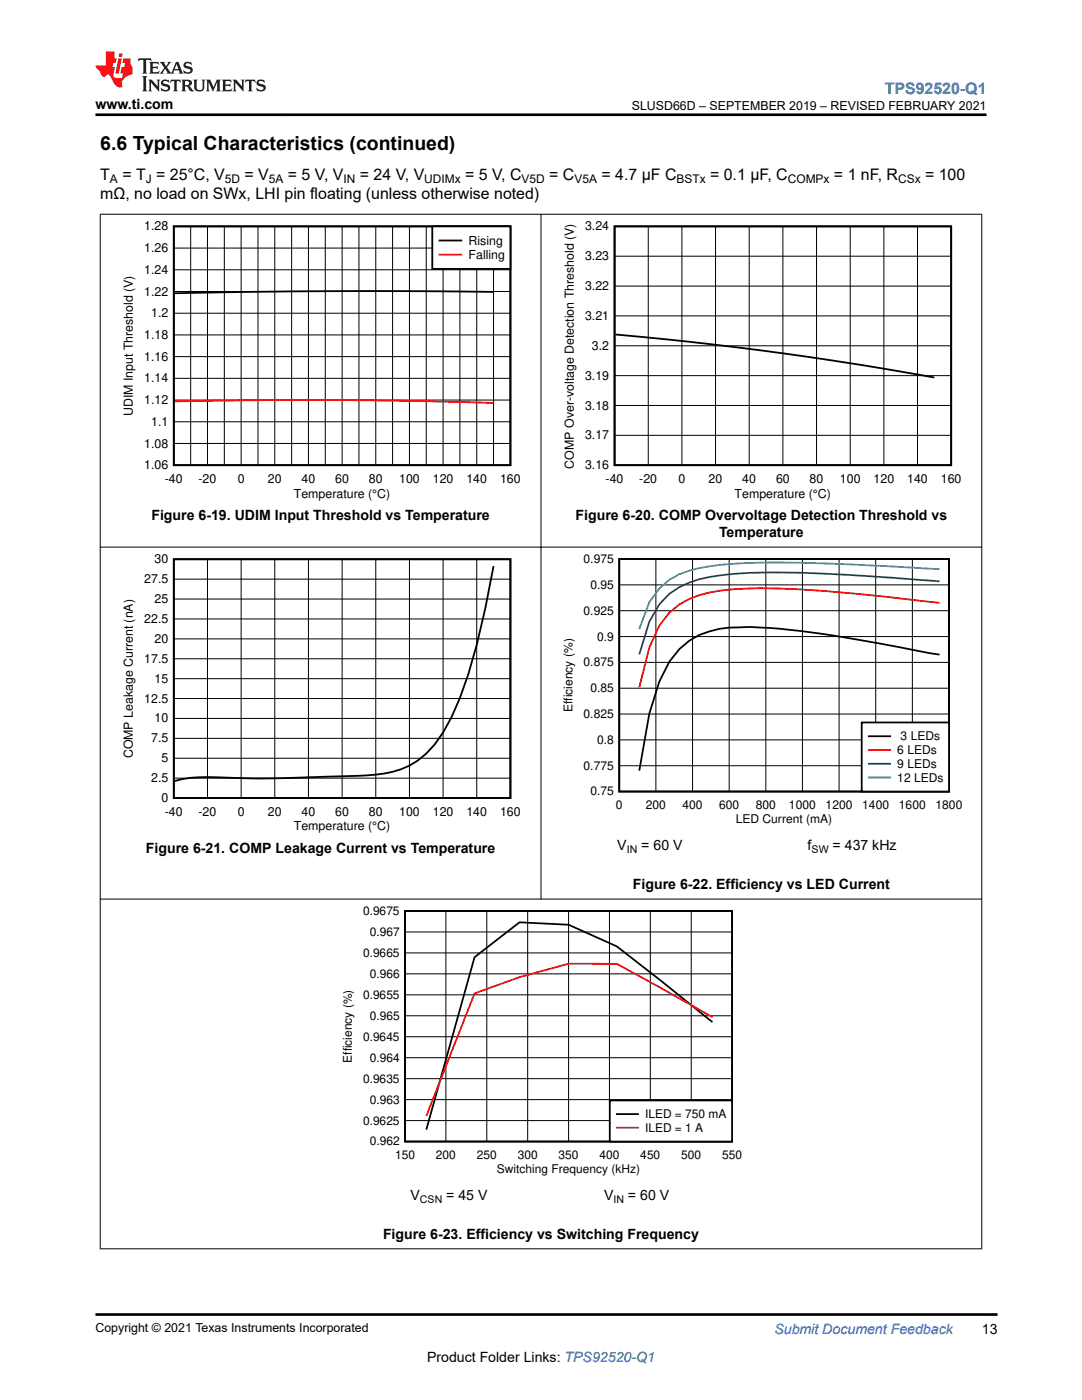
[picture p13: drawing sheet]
<svg xmlns="http://www.w3.org/2000/svg" width="216mm" height="279mm" viewBox="0 0 216 279" stroke-linecap="round" stroke-linejoin="round" font-family="sans-serif">
<defs><g id="words">
<text font-size="3.9" x="20" y="29.9">6.6 Typical Characteristics (continued)</text>
<text font-size="3.2" fill="#00f" x="176.6" y="18.7">TPS92520-Q1</text>
<g font-size="3.2">
<text x="20" y="35.8">T</text>
<text x="24.4" y="35.8">= T = 25°C, V</text>
<text x="48.8" y="35.8">= V</text>
<text x="57.4" y="35.8">= 5 V, V</text>
<text x="71.8" y="35.8">= 24 V, V</text>
<text x="92.8" y="35.8">= 5 V, C</text>
<text x="109.6" y="35.8">= C</text>
<text x="120" y="35.8">= 4.7 µF C</text>
<text x="141.7" y="35.8">= 0.1 µF, C</text>
<text x="166.4" y="35.8">= 1 nF, R</text>
<text x="184.6" y="35.8">= 100</text>
<text x="20" y="39.6">mΩ, no load on SWx, LHI pin floating (unless otherwise noted)</text>
</g>
<g font-size="2.8">
<text x="19" y="21.8">www.ti.com</text>
<text x="30.2" y="103.8">Figure 6-19. UDIM Input Threshold vs Temperature</text>
<text x="114.8" y="103.8">Figure 6-20. COMP Overvoltage Detection Threshold vs</text>
<text x="143.5" y="107.2">Temperature</text>
<text x="29.1" y="170.2">Figure 6-21. COMP Leakage Current vs Temperature</text>
<text x="123.2" y="169.6">V</text>
<text x="128" y="169.6">= 60 V</text>
<text x="161.2" y="169.6">f</text>
<text x="166.1" y="169.6">= 437 kHz</text>
<text x="126.3" y="177.4">Figure 6-22. Efficiency vs LED Current</text>
<text x="81.9" y="239.4">V</text>
<text x="89" y="239.4">= 45 V</text>
<text x="120.5" y="239.4">V</text>
<text x="125.3" y="239.4">= 60 V</text>
<text x="76.4" y="247.2">Figure 6-23. Efficiency vs Switching Frequency</text>
<text x="195.9" y="266.1">13</text>
<text x="85.2" y="271.7">Product Folder Links: TPS92520-Q1</text>
</g>
<text font-size="2.8" fill="#00f" x="154.5" y="266.2">Submit Document Feedback</text>
<g font-size="2.5">
<text x="126.1" y="21.9">SLUSD66D – SEPTEMBER 2019 – REVISED FEBRUARY 2021</text>
<text x="28.8" y="46">1.28</text>
<text x="116.7" y="46">3.24</text>
<text x="28.8" y="50.3">1.26</text>
<text x="93.5" y="48.9">Rising</text>
<text x="93.5" y="51.7">Falling</text>
<text x="116.7" y="51.9">3.23</text>
<text x="28.8" y="59">1.22</text>
<text x="28.8" y="54.7">1.24</text>
<text x="116.7" y="57.9">3.22</text>
<text x="30.2" y="63.3">1.2</text>
<text x="116.7" y="63.9">3.21</text>
<text x="28.8" y="72">1.16</text>
<text x="28.8" y="67.7">1.18</text>
<text x="118.1" y="69.8">3.2</text>
<text x="28.8" y="76.3">1.14</text>
<text x="116.7" y="75.8">3.19</text>
<text x="26.5" y="83.1" transform="rotate(-90 26.5 83.1)">UDIM Input Threshold (V)</text>
<text x="28.8" y="80.6">1.12</text>
<text x="116.7" y="81.7">3.18</text>
<text x="28.8" y="89.3">1.08</text>
<text x="30.2" y="85">1.1</text>
<text x="116.7" y="87.7">3.17</text>
<text x="28.8" y="93.7">1.06</text>
<text x="114.5" y="93.5" transform="rotate(-90 114.5 93.5)">COMP Over-voltage Detection Threshold (V)</text>
<text x="116.7" y="93.7">3.16</text>
<text x="32.9" y="96.5">-40</text>
<text x="39.6" y="96.5">-20</text>
<text x="47.4" y="96.5">0</text>
<text x="53.5" y="96.5">20</text>
<text x="58.6" y="99.3">Temperature (°C)</text>
<text x="60.2" y="96.5">40</text>
<text x="66.9" y="96.5">60</text>
<text x="73.6" y="96.5">80</text>
<text x="79.6" y="96.5">100</text>
<text x="86.4" y="96.5">120</text>
<text x="93.1" y="96.5">140</text>
<text x="99.8" y="96.5">160</text>
<text x="120.8" y="96.5">-40</text>
<text x="127.6" y="96.5">-20</text>
<text x="135.4" y="96.5">0</text>
<text x="141.4" y="96.5">20</text>
<text x="146.6" y="99.3">Temperature (°C)</text>
<text x="148.1" y="96.5">40</text>
<text x="154.8" y="96.5">60</text>
<text x="161.6" y="96.5">80</text>
<text x="167.6" y="96.5">100</text>
<text x="174.3" y="96.5">120</text>
<text x="181" y="96.5">140</text>
<text x="187.7" y="96.5">160</text>
<text x="30.8" y="112.4">30</text>
<text x="28.8" y="116.4">27.5</text>
<text x="28.8" y="124.3">22.5</text>
<text x="30.8" y="120.4">25</text>
<text x="30.8" y="128.3">20</text>
<text x="28.8" y="132.3">17.5</text>
<text x="30.8" y="136.3">15</text>
<text x="28.8" y="140.2">12.5</text>
<text x="30.2" y="148.2">7.5</text>
<text x="30.8" y="144.2">10</text>
<text x="26.5" y="151.4" transform="rotate(-90 26.5 151.4)">COMP Leakage Current (nA)</text>
<text x="32.2" y="152.1">5</text>
<text x="30.2" y="156.1">2.5</text>
<text x="32.2" y="160.1">0</text>
<text x="32.9" y="162.9">-40</text>
<text x="39.6" y="162.9">-20</text>
<text x="47.4" y="162.9">0</text>
<text x="53.5" y="162.9">20</text>
<text x="58.6" y="165.7">Temperature (°C)</text>
<text x="60.2" y="162.9">40</text>
<text x="66.9" y="162.9">60</text>
<text x="73.6" y="162.9">80</text>
<text x="79.6" y="162.9">100</text>
<text x="86.4" y="162.9">120</text>
<text x="93.1" y="162.9">140</text>
<text x="99.8" y="162.9">160</text>
<text x="19" y="265.9">Copyright © 2021 Texas Instruments Incorporated</text>
</g>
<g font-size="2.4">
<text x="21.9" y="36.5">A</text>
<text x="29.1" y="36.5">J</text>
<text x="44.9" y="36.5">5D</text>
<text x="53.7" y="36.5">5A</text>
<text x="68.5" y="36.5">IN</text>
<text x="84.7" y="36.5">UDIMx</text>
<text x="104.1" y="36.5">V5D</text>
<text x="114.6" y="36.5">V5A</text>
<text x="135" y="36.5">BSTx</text>
<text x="157.2" y="36.5">COMPx</text>
<text x="179.2" y="36.5">CSx</text>
<text x="116.4" y="112.4">0.975</text>
<text x="117.8" y="117.5">0.95</text>
<text x="116.4" y="122.7">0.925</text>
<text x="119.1" y="127.8">0.9</text>
<text x="116.4" y="133">0.875</text>
<text x="114.2" y="142.1" transform="rotate(-90 114.2 142.1)">Efficiency (%)</text>
<text x="116.4" y="143.3">0.825</text>
<text x="117.8" y="138.1">0.85</text>
<text x="119.1" y="148.5">0.8</text>
<text x="179.7" y="147.8">3 LEDs</text>
<text x="116.4" y="153.6">0.775</text>
<text x="179" y="150.5">6 LEDs</text>
<text x="179" y="153.3">9 LEDs</text>
<text x="117.8" y="158.8">0.75</text>
<text x="122.9" y="161.5">0</text>
<text x="128.9" y="161.5">200</text>
<text x="136.2" y="161.5">400</text>
<text x="143.5" y="161.5">600</text>
<text x="150.8" y="161.5">800</text>
<text x="157.4" y="161.5">1000</text>
<text x="164.7" y="161.5">1200</text>
<text x="172.1" y="161.5">1400</text>
<text x="179" y="156">12 LEDs</text>
<text x="179.4" y="161.5">1600</text>
<text x="186.7" y="161.5">1800</text>
<text x="146.8" y="164.3">LED Current (mA)</text>
<text x="72.4" y="182.6">0.9675</text>
<text x="72.4" y="191">0.9665</text>
<text x="73.8" y="186.8">0.967</text>
<text x="73.8" y="195.1">0.966</text>
<text x="72.4" y="199.3">0.9655</text>
<text x="73.8" y="203.5">0.965</text>
<text x="72.4" y="207.7">0.9645</text>
<text x="70.2" y="212.1" transform="rotate(-90 70.2 212.1)">Efficiency (%)</text>
<text x="73.8" y="211.9">0.964</text>
<text x="72.4" y="216.1">0.9635</text>
<text x="73.8" y="220.2">0.963</text>
<text x="72.4" y="224.4">0.9625</text>
<text x="128.7" y="223.2">ILED = 750 mA</text>
<text x="128.7" y="225.9">ILED = 1 A</text>
<text x="73.8" y="228.6">0.962</text>
<text x="78.8" y="231.3">150</text>
<text x="87" y="231.3">200</text>
<text x="95.1" y="231.3">250</text>
<text x="103.3" y="231.3">300</text>
<text x="111.5" y="231.3">350</text>
<text x="119.6" y="231.3">400</text>
<text x="127.8" y="231.3">450</text>
<text x="135.9" y="231.3">500</text>
<text x="144.1" y="231.3">550</text>
<text x="99.1" y="234">Switching Frequency (kHz)</text>
</g>
<g font-size="2.1">
<text x="125.1" y="170.2">IN</text>
<text x="161.9" y="170.2">SW</text>
<text x="83.8" y="240">CSN</text>
<text x="122.4" y="240">IN</text>
</g>
</g></defs>
<path d="M34.7 45.2h67.1v47.6h-67.1zM98.5 58.3l-26.9-.2-36.7 .4" fill="none" stroke="#000" stroke-width=".36"/>
<g fill="none" stroke="#000" stroke-width=".2">
<path d="M34.7 58.2h67.2M34.7 53.8h67.2M34.7 49.5h67.2M38 45.2v47.6M41.4 45.2v47.6M44.8 45.2v47.6M48.1 45.2v47.6M51.5 45.2v47.6M54.8 45.2v47.6M58.2 45.2v47.6M61.5 45.2v47.6M64.9 45.2v47.6"/>
<path d="M68.3 45.2v47.6M71.6 45.2v47.6M75 45.2v47.6M78.3 45.2v47.6M81.7 45.2v47.6M85.1 45.2v47.6M88.4 45.2v47.6M91.8 45.2v47.6M95.1 45.2v47.6M98.5 45.2v47.6M34.7 79.8h67.2M34.7 75.5h67.2"/>
<path d="M34.7 71.2h67.2M34.7 66.8h67.2M34.7 62.5h67.2M34.7 88.5h67.2M34.7 84.2h67.2"/>
</g>
<path d="M34.9 80.1l14.9-.2 16.8-.1 18.5 .3 13.4 .3" fill="none" stroke="#f00" stroke-width=".36"/>
<path d="M86.3 45.2h15.6v8.5h-15.6z" fill-rule="evenodd" fill="#fff"/>
<path d="M86.3 45.2h15.5v8.5h-15.5zM87.7 48h4.4M122.6 45.2h67.2v47.6h-67.2zM122.8 66.8l14.9 1.4 18.5 2.3 15.1 2.3 15.1 2.5M34.7 111.6h67.1v47.7h-67.1zM98.5 113a141.8 141.8 0 0 1-6.7 26.3 29.7 29.7 0 0 1-6.7 11.1 16.1 16.1 0 0 1-10.1 4.2 387.3 387.3 0 0 1-35.3 .5l-3.3 .4-1.5 .4" fill="none" stroke="#000" stroke-width=".36"/>
<path d="M87.7 50.8h4.4" fill="none" stroke="#f00" stroke-width=".36"/>
<g fill="none" stroke="#000" stroke-width=".2">
<path d="M122.6 57.1h67.2M122.6 51.1h67.2M129.4 45.2v47.6M136.1 45.2v47.6M142.8 45.2v47.6M149.5 45.2v47.6M156.2 45.2v47.6M162.9 45.2v47.6M169.7 45.2v47.6M176.4 45.2v47.6M183.1 45.2v47.6M122.6 75h67.2"/>
<path d="M122.6 69h67.2M122.6 63h67.2M122.6 86.9h67.2M122.6 80.9h67.2M34.7 119.6h67.2M34.7 115.6h67.2M41.4 111.6v47.7M48.1 111.6v47.7M54.8 111.6v47.7M61.5 111.6v47.7M68.3 111.6v47.7M75 111.6v47.7"/>
<path d="M81.7 111.6v47.7M88.4 111.6v47.7M95.1 111.6v47.7M123.6 116.7h65.8M130.9 111.6v46.4M138.2 111.6v46.4M145.5 111.6v46.4M152.8 111.6v46.4M160.1 111.6v46.4M167.4 111.6v46.4M174.7 111.6v46.4M182.1 111.6v46.4"/>
<path d="M34.7 139.4h67.2M34.7 135.4h67.2M34.7 131.5h67.2M34.7 127.5h67.2M34.7 123.5h67.2M123.6 137.3h65.8M123.6 132.2h65.8M123.6 127h65.8M123.6 121.9h65.8M34.7 155.3h67.2M34.7 151.3h67.2M34.7 147.4h67.2"/>
<path d="M34.7 143.4h67.2M123.6 152.8h65.8M123.6 147.7h65.8M123.6 142.5h65.8"/>
</g>
<path d="M123.6 111.6h65.8v46.4h-65.8zM187.5 130.6l-2-.2a291.7 291.7 0 0 0-31.9-5.1 45.1 45.1 0 0 0-10 .2 14.3 14.3 0 0 0-10 6.5l-2 4-2 6.4-2 11.4" fill="none" stroke="#000" stroke-width=".35"/>
<path d="M187.5 120.3a350.9 350.9 0 0 0-35.9-2.9h-2a32.5 32.5 0 0 0-12 2.1l-2 1.1-2 1.7-2 2.6-2 4.3-2 8" fill="none" stroke="#f00" stroke-width=".35"/>
<path d="M187.5 116a407.1 407.1 0 0 0-35.9-1.7l-4 .1a29.7 29.7 0 0 0-12 2.8l-2 1.3-2 2.1-2 3.5-2 6.5" fill="none" stroke="#105465" stroke-width=".35"/>
<path d="M187.5 113.6a490.7 490.7 0 0 0-37.9-1.2h-2a39.8 39.8 0 0 0-12 2.2l-2 1.1-2 1.8-2 2.7-2 5.3" fill="none" stroke="#00bacc" stroke-width=".35"/>
<path d="M171.9 144.2h17.5v13.8h-17.5z" fill-rule="evenodd" fill="#fff"/>
<path d="M171.9 144.2h17.5v13.8h-17.5zM173.4 146.9h4.2M80.8 181.8h65.3v46h-65.3zM142.2 204l-19.1-15.1-9.6-4.3-9.8-.5-9 6.9-9.6 34.4" fill="none" stroke="#000" stroke-width=".35"/>
<path d="M173.4 149.7h4.2M142.2 203l-19.1-10.6-9.6-.1-9.8 2.7-9 3.3-9.6 24.4" fill="none" stroke="#f00" stroke-width=".35"/>
<path d="M173.4 152.4h4.2" fill="none" stroke="#105465" stroke-width=".35"/>
<path d="M173.4 155.2h4.2" fill="none" stroke="#00bacc" stroke-width=".35"/>
<g fill="none" stroke="#000" stroke-width=".2">
<path d="M80.8 198.5h65.3M80.8 194.4h65.3M80.8 190.2h65.3M80.8 186h65.3M89 181.8v46M97.1 181.8v46M105.3 181.8v46M113.5 181.8v46M121.6 181.8v46M129.8 181.8v46M137.9 181.8v46M80.8 219.5h65.3"/>
<path d="M80.8 215.3h65.3M80.8 211.1h65.3M80.8 206.9h65.3M80.8 202.7h65.3M80.8 223.6h65.3"/>
</g>
<path d="M121.7 219.6h24.4v8.2h-24.4z" fill-rule="evenodd" fill="#fff"/>
<path d="M121.7 219.6h24.4v8.2h-24.4zM123.1 222.3h4.2" fill="none" stroke="#000" stroke-width=".35"/>
<path d="M123.1 225.1h4.2" fill="none" stroke="#f00" stroke-width=".35"/>
<path d="M19.9 42.8h176.1M20 42.7v206.6M107.9 42.7v136.8M195.9 42.7v206.6M19.9 109.2h176.1M19.9 179.4h176.1M19.9 249.2h176.1" fill="none" stroke="#000" stroke-width=".2"/>
<path d="M27.7 11.6l-.2 .6 .5-.2h.6v.1v2.2l-.2 .4h1l-.2-.4v-2.2v-.1h.5l.5 .2-.1-.6zM29.8 12.4l.2 .3v1.6l-.2 .4h1.9l.1-.6a1.08 1.08 0 0 1-1.3 .2v-.7h.6l.4 .2v-.7l-.4 .2h-.6v-.5l.2-.2a1 1 0 0 1 1 .3l-.1-.5zM31.8 12.4l1 1.1-1 1.2h.9l-.2-.2 .4-.8 .5 .8-.2 .2h1.6l-.2-.2 .1-.5h1l.1 .5-.1 .2h.9l-.2-.4-.8-1.9h-.5l-1 2.1-.8-1.1 .9-1h-.8l.2 .2-.5 .6-.3-.6 .1-.2zM35.2 12.8l.4 1h-.8zM36.8 12.5a.65 .65 0 0 0-.2 .7 .65 .65 0 0 0 .6 .5l.7 .1 .1 .3a.79 .79 0 0 1-.7 .4 .79 .79 0 0 1-.7-.5l.1 .7 .2-.1a.93 .93 0 0 0 1.1 0 .93 .93 0 0 0 .4-.9 1.46 1.46 0 0 0-1.2-.6l-.1-.3a1.09 1.09 0 0 1 1.2 .2l-.2-.6-.1 .1-.6-.2zM28.4 15.2l.2 .4v2.2l-.2 .4h1l-.2-.4v-2.2l.2-.4zM29.6 15.9l.2 .4v1.5l-.2 .4h.8l-.3-.4v-1.3l1.7 1.8v-2l.2-.4h-.8l.2 .2 .1 1.1-1.2-1.3zM32.3 16a.65 .65 0 0 0-.2 .8 .65 .65 0 0 0 .7 .4l.6 .2 .1 .2a.79 .79 0 0 1-.7 .4 .79 .79 0 0 1-.7-.5l.1 .7 .2-.1a.93 .93 0 0 0 1.1 .1 .93 .93 0 0 0 .4-1 1.46 1.46 0 0 0-1.2-.5l-.1-.4a1.09 1.09 0 0 1 1.2 .2l-.2-.6-.1 .1-.6-.1zM34.1 15.9l-.1 .6a.63 .63 0 0 1 .7-.3l.1 1.6-.3 .4h1l-.2-.4v-1.6a.66 .66 0 0 1 .8 .3l-.1-.6zM36.2 15.9l.2 .4v1.5l-.2 .4h.9l-.2-.2v-.7h.5l.1 .2a.79 .79 0 0 0 1.2 .6l-1-.9a.61 .61 0 0 0 .6-.6 .61 .61 0 0 0-.5-.7zM36.9 16.2h.2a.47 .47 0 0 1 .5 .1 .47 .47 0 0 1 .1 .5l-.2 .1-.6 .1zM38.5 15.9l.2 .2a2.27 2.27 0 0 0 .4 2 1.04 1.04 0 0 0 1.7-.7v-1.3l.2-.2h-.8l.2 .4v1.1a.6 .6 0 0 1-.6 .6 .6 .6 0 0 1-.6-.6v-1.1l.3-.4zM41.1 15.9l.2 .4v1.5l-.2 .4h.7l-.2-.4v-1.4l.9 1.9 .8-1.9v1.4l-.2 .4h1l-.3-.4v-1.5l.3-.4h-.8l-.7 1.5-.7-1.5zM44.3 15.9l.2 .4v1.5l-.2 .4h1.9l.1-.6a1.09 1.09 0 0 1-1.3 .2v-.7h.6l.4 .2v-.6l-.4 .2h-.6v-.6l.2-.1a1.01 1.01 0 0 1 1 .3l-.1-.6zM46.4 15.9l.3 .4v1.5l-.3 .4h.8l-.2-.4v-1.3l1.6 1.8v-2l.2-.4h-.7l.2 .2v1.1l-1.2-1.3zM49 15.9l-.1 .6a.63 .63 0 0 1 .8-.3v1.6l-.3 .4h1l-.2-.4v-1.6a.66 .66 0 0 1 .8 .3l-.1-.6zM51.4 16a.65 .65 0 0 0-.2 .8 .65 .65 0 0 0 .6 .4l.6 .2 .2 .2a.79 .79 0 0 1-.8 .4 .79 .79 0 0 1-.6-.5l.1 .7 .2-.1a.93 .93 0 0 0 1 .1 .93 .93 0 0 0 .5-1 1.46 1.46 0 0 0-1.3-.5l-.1-.4a1.09 1.09 0 0 1 1.3 .2l-.2-.6-.2 .1-.5-.1z" fill="#231f20"/>
<path d="M21.1 10.3v2.7h-2v.4l.9 1a.95 .95 0 0 0 .9 .9 .59 .59 0 0 1 .6-.4 .59 .59 0 0 1 .5 .3l.4 .8a1.59 1.59 0 0 0 2.1 1.4 1.61 1.61 0 0 1 1-2.3l1-.3-.1-1.5a1.59 1.59 0 0 1-.4-1.7h-1.4l-.2 .9h.5l-.1 .9h-.5l-.2 .9v.3l.4 .1-.2 .9h-.6a.73 .73 0 0 1-1.1-.7l.3-1.5h-.5l.2-.9h.5l.2-.9h-.5v-1.3zM23.6 11.6l-.6 3.1h.7l.6-3.1zM23.8 10.7l-.1 .6h.7l.1-.6z" fill="#ed1c24"/>
<path d="M19 22.9h177.8M19 262.3h180" fill="none" stroke="#000" stroke-width=".53"/>
<use href="#words"/>
</svg>
